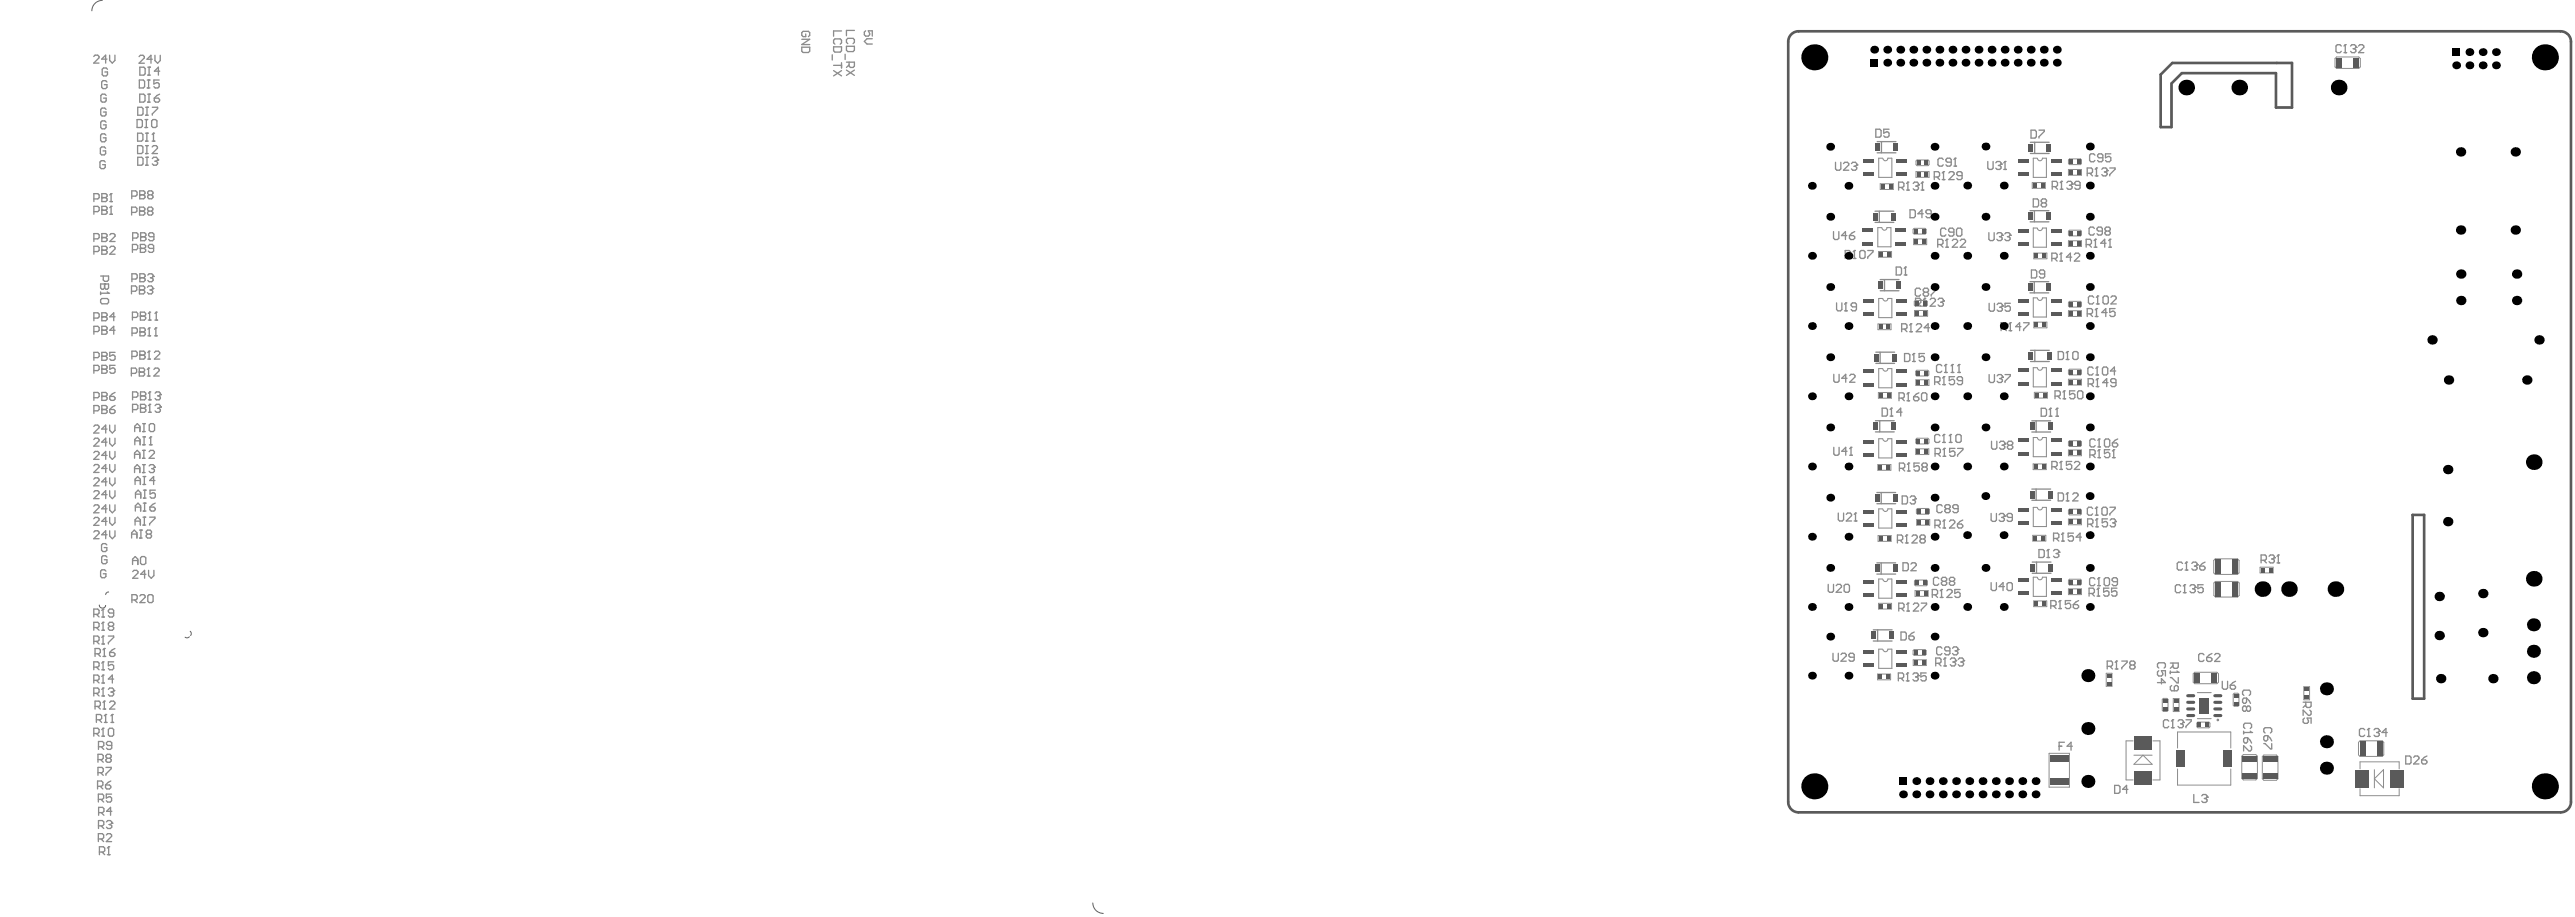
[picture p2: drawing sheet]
<svg xmlns="http://www.w3.org/2000/svg" width="1643mm" height="585mm" viewBox="0 0 1643 585" stroke-linecap="round" stroke-linejoin="round" font-family="sans-serif">
<path d="M1142 22l3-1 2-1h486a7 7 0 0 1 7 7v485a7 7 0 0 1-7 6h-486a7 7 0 0 1-6-6v-485v-2zM1378 48l8-8h76v29h-10v-22h-60l-7 6v28h-7zM1539 328h7v118h-7z" fill="none" stroke="#5a5a5a" stroke-width="1.7"/>
<path d="M65 0a7 7 0 0 0-6 7M69 378h-1l-1 1M63 386l1 1 1 1M67 386v1l-2 1M121 406l-2 1-1-1M121 403l1 1v1M697 576a7 7 0 0 0 7 7" fill="none" stroke="#5a5a5a" stroke-width=".64"/>
<g fill="none" stroke="#8c8c8c" stroke-width=".64">
<path d="M1489 37l1-1h15l1 1v6l-1 1h-15l-1-1zM1199 117h9v4h-9zM1222 109h8v4h-8zM1222 103l1-1h7l1 1v2l-1 1h-7l-1-1zM1296 116h9v4h-9zM1319 102l1-1h7l1 1v2l-1 1h-7l-1-1zM1319 108h9v4h-9zM1220 146h1h7h1v3h-1h-7h-1zM1221 152h8v4h-8zM1319 147h1h7h1v3h-1h-7h-1zM1319 154h9v3h-9zM1198 160h9v4h-9z"/>
<path d="M1297 161h9v4h-9zM1221 192h1h7v3h-7h-1zM1221 198h9v4h-9zM1319 193l1-1h7l1 1v2l-1 1h-7l-1-1zM1319 198h9v4h-9zM1198 207h8v3h-8zM1297 205h9v4h-9zM1222 237l1-1h7v1v2v1h-7l-1-1zM1319 236l1-1h7l1 1v2l-1 1h-7l-1-1zM1198 250h8v4h-8zM1222 242h8v4h-8zM1298 250h8v4h-8z"/>
<path d="M1319 242h9v4h-9zM1198 296h8v4h-8zM1222 286h8v4h-8zM1222 280h1h7v3h-7h-1zM1297 296h8v4h-8zM1319 282l1-1h7l1 1v2l-1 1h-7l-1-1zM1319 287h9v4h-9zM1222 325l1-1h7l1 1v2l-1 1h-7l-1-1zM1223 331h8v4h-8zM1319 325h1h7h1v3h-1h-7h-1zM1319 331h9v4h-9zM1198 342h8v3h-8z"/>
<path d="M1297 341h8v4h-8zM1412 357l1-1h14l1 1v8l-1 1h-14l-1-1zM1221 371l1-1h7v1v2v1h-7l-1-1zM1222 377h8v3h-8zM1319 376h9v3h-9zM1319 370l1-1h7l1 1v2l-1 1h-7l-1-1zM1412 372l1-1h14l1 1v8l-1 1h-14l-1-1zM1442 362h8v3h-8zM1198 385h9v3h-9zM1297 383h9v4h-9zM1220 415l1-1h7l1 1v2l-1 1h-7l-1-1zM1198 430h8v4h-8z"/>
<path d="M1220 421h9v4h-9zM1344 429h3v9h-3zM1399 430l1-1h14l1 1v5l-1 1h-14l-1-1zM1470 438h3v8h-3zM1379 446l1-1h2l1 1v7l-1 1h-2l-1-1zM1386 446h4v8h-4zM1425 443v-1h3v1v7h-3zM1361 473h-5v24h5M1373 473h5v24h-5M1389 477v-10h34v10M1401 461h1h7h1v3h-1h-7h-1zM1504 474l1-1h15l1 1v7l-1 1h-15l-1-1z"/>
<path d="M1307 480h13v22h-13zM1361 488l6-6 6 6zM1361 482h12M1389 491v10h34v-10M1430 482l1-1h8l1 1v14l-1 1h-8l-1-1zM1443 483l1-1h8l1 1v14l-1 1h-8l-1-1zM1505 490v-4h25v4M1515 497l5-6v12zM1515 491v12M1505 503v5h25v-5"/>
</g>
<g fill="none" stroke="#8c8c8c" stroke-width=".66">
<path d="M1201 101h-3v12h9v-12h-3M1299 101h-2v12h8v-12h-2M1200 145h-2v12h8M1204 145h2v13M1299 145h-2v13h8M1303 145h2v13M1201 190h-3v13h9v-13h-3M1299 190h-2v12h8M1303 190h2v12M1201 235h-3v12h9v-12h-3M1299 235h-2v12h8v-12h-2M1201 280h-3v12h9"/>
<path d="M1204 280h3v12M1299 279h-2v12h8v-12h-2M1201 325h-3v12h9M1204 325h3v12M1299 324h-2v12h8M1303 324h2v12M1201 369h-3v13h9v-13h-3M1299 368h-2v12h8v-12h-2M1201 414h-3v12h9M1204 414h3v12M1402 458h8M1402 442h8"/>
</g>
<g fill="none" stroke="#8c8c8c" stroke-width=".84">
<path d="M1197 90h12M1197 97h12M1200 90v7M1295 91h12M1295 98h12M1298 91v7M1196 135h12M1199 135v7M1295 134h12M1298 134v8M1196 142h12M1295 142h12"/>
<path d="M1199 178h12M1202 178v7M1295 180h12M1298 180v7M1199 185h12M1295 187h12M1197 225h12M1197 232h12M1199 225v7M1295 223h12M1295 231h12M1298 223v8"/>
<path d="M1196 268h12M1196 275h12M1199 268v7M1296 268h12M1296 276h12M1299 268v8M1197 314h12M1200 314v7M1296 312h12M1296 319h12M1299 312v7M1197 321h12"/>
<path d="M1197 359h12M1200 359v7M1296 359h12M1299 359v7M1197 366h12M1296 366h12M60 392h2l1-1v-2h-1h-2v5M62 392l1 2M65 394h2M66 389v5M84 383h3l1-1v-2l-1-1h-3v5M86 383l2 1"/>
<path d="M89 380l1-1h2l1 1v1l-4 3h4M94 380l1-1h2l1 1v4h-1h-2h-1zM1195 402h12M1195 409h12M1198 402v7"/>
</g>
<circle cx="66" cy="389" r=".4" fill="#8c8c8c"/>
<path d="M66 389h-1M66 397v5M72 391h-2l-1-1 1-1h2v4v1h-2l-1-1M60 400h2l1-1v-1l-1-1h-2v5M62 400l1 2M65 402h2" fill="none" stroke="#8c8c8c" stroke-width=".84"/>
<circle cx="66" cy="397" r=".4" fill="#8c8c8c"/>
<path d="M66 397l-1 1M70 399h-1l1-2h2v1v1M70 399l-1 1 1 2h2v-1v-2M70 399h2M60 409h2l1-1v-1l-1-1h-2v5M62 409l1 2M65 411h2M66 406v5" fill="none" stroke="#8c8c8c" stroke-width=".84"/>
<circle cx="66" cy="406" r=".4" fill="#8c8c8c"/>
<path d="M61 417h2l1-1v-2h-1h-2v5M62 417l2 2M66 419h1M66 406l-1 1M67 414v5M69 406h3v1l-3 3v1" fill="none" stroke="#8c8c8c" stroke-width=".84"/>
<circle cx="67" cy="414" r=".4" fill="#8c8c8c"/>
<path d="M67 414h-1M70 416h2l1 2-1 1h-1l-1-1zM73 414l-3 2M60 426h2l1-1v-2l-1-1h-2v5M62 426l1 1M65 427h2M66 422v5" fill="none" stroke="#8c8c8c" stroke-width=".84"/>
<circle cx="66" cy="422" r=".4" fill="#8c8c8c"/>
<path d="M60 434h2l1-1v-2h-1h-2v5M62 434l1 2M65 436h2M66 422l-1 1M66 431v5M72 422h-3v3l2-1 1 1v1v1h-2l-1-1" fill="none" stroke="#8c8c8c" stroke-width=".84"/>
<circle cx="66" cy="431" r=".4" fill="#8c8c8c"/>
<path d="M66 431h-1M66 439v5M72 433h-3l3-2v5M60 442h2l1-1v-1l-1-1h-2v5M62 442l1 2M65 444h2" fill="none" stroke="#8c8c8c" stroke-width=".84"/>
<circle cx="66" cy="439" r=".4" fill="#8c8c8c"/>
<path d="M66 439l-1 1M69 440l1-1h2v2" fill="none" stroke="#8c8c8c" stroke-width=".84"/>
<circle cx="72" cy="441" r=".4" fill="#8c8c8c"/>
<path d="M61 451h2l1-1v-2l-1-1h-2v5M62 451l2 1M66 452h1M67 447v5M71 441h1M72 441v1v2h-2l-1-1M72 441h.1" fill="none" stroke="#8c8c8c" stroke-width=".84"/>
<circle cx="67" cy="447" r=".4" fill="#8c8c8c"/>
<path d="M61 459h3l1-1v-1l-1-1h-3v5M63 459l2 2M67 447l-1 1M67 456v5M70 448l1-1h1l1 1v1l-3 3h3M67 461h1" fill="none" stroke="#8c8c8c" stroke-width=".84"/>
<circle cx="67" cy="456" r=".4" fill="#8c8c8c"/>
<path d="M67 456v1M72 456v5M71 461h1" fill="none" stroke="#8c8c8c" stroke-width=".84"/>
<circle cx="72" cy="456" r=".4" fill="#8c8c8c"/>
<path d="M72 456l-1 1M60 468h2l1-1v-2h-1h-2v5M62 468l1 2M65 470h2M66 465v5" fill="none" stroke="#8c8c8c" stroke-width=".84"/>
<circle cx="66" cy="465" r=".4" fill="#8c8c8c"/>
<g fill="none" stroke="#8c8c8c" stroke-width=".84">
<path d="M63 476h2l1-1v-1l-1-1h-2v5M65 476l1 2M66 465h-1M69 465h1h2v4v1h-2l-1-1zM71 475h-2h-1l1-2h1l1 1v3l-1 1h-1l-1-1M62 485h3l1-1v-2l-1-1h-3v5M62 493h3l1-1v-2l-1-1h-3v6M64 485l2 1M64 493l2 2M68 489h3v1l-3 4v1M68 484v-1v-2h2l1 1-1 2M68 484v1v1h2l1-1-1-1"/>
<path d="M68 484h2M71 498l-4 3M62 502h3l1-1v-2l-1-1h-3v5M63 510h2l1-1v-2h-1h-2v5M63 518h2l1-1v-1l-1-1h-2v5M64 502l2 1M64 510l2 2M65 518l1 2M67 501h3l1 1-1 1h-2l-1-1zM71 507h-3v2l2-1 1 1v2l-1 1h-1l-1-1M71 517h-3l3-2v5M63 527h2l1-1v-2l-1-1h-2v5"/>
<path d="M65 527l1 1M68 524l1-1h1l1 2"/>
</g>
<circle cx="71" cy="525" r=".4" fill="#8c8c8c"/>
<path d="M63 535h2l1-1v-1l-1-1h-2v5M64 535l2 2M68 533l1-1h1l1 1-3 4h3M70 526h.1M70 526l1 1-1 1h-1h-1M71 525l-1 1M63 543h3h1v-2l-1-1h-3v5M65 543l2 2M68 545h2M69 540v5" fill="none" stroke="#8c8c8c" stroke-width=".84"/>
<circle cx="69" cy="540" r=".4" fill="#8c8c8c"/>
<g fill="none" stroke="#8c8c8c" stroke-width=".84">
<path d="M60 272l1-1h1l1 1v1l-3 3h3M68 274h-3l2-3v5M70 271v4l2 1 1-1v-4M70 280v3l2 2 1-2v-3M60 280h1h1h1v1l-3 4h3M60 289l1-1h1l1 1v1l-3 3h3M60 297l1-1h1l1 1v1l-3 3h3M68 282h-3l2-2v5M68 290h-3l2-2v5M68 299h-3l2-3v5M70 288v3l2 2 1-2v-3M70 296v4l2 1 1-1v-4"/>
<path d="M86 299h3M91 296h2M92 296v5M95 297l1-1h2v2M60 306l1-1h1l1 1-3 4h3M60 314l1-1h1l1 1v1l-3 3h3M68 307h-3l2-2v5M68 316h-3l2-3v5M70 305v3l2 2 1-2v-3M70 313v3l2 2 1-2v-3M86 301v-3l2-2 1 2v3M86 309v-3l2-2 2 2v3"/>
<path d="M86 306h4M86 318v-4l2-1 2 1v4M86 315h4M91 301h2M91 304h2M91 309h2M91 313h2M91 318h2M92 304v5M92 313v5M99 306h-4l3-2v5M99 313h-3v2l2-1 1 1v2l-1 1h-1l-1-1"/>
<path d="M60 323l1-1h1l1 1v1l-3 3h3M60 331l1-1h1l1 1v1l-3 3h3M60 339h1h1h1v1l-3 4h3M68 325h-3l2-3v5M68 333h-3l2-3v5M70 322v3l2 2 1-2v-3M70 330v3l2 2 1-2v-3M70 339v3l2 2 1-2v-3M86 335v-3l2-2 2 2v3M86 332h4M86 326v-3l2-2 2 2v3M86 323h4"/>
<path d="M89 338h2M90 338v5M91 335h2M91 330h2M91 321h2M91 326h2M92 330v5M92 321v5M95 330h4v1l-4 3v1M96 323h2l1 2-1 1h-2v-1zM99 321l-3 2M68 348l-1-1h-1l-1 1v3l1 1h1l1-1v-2h-2"/>
<path d="M68 355h-1h-1h-1v4l1 1h1l1-1v-2h-1M68 341h-3l2-2v5M84 343v-3l2-2 1 2v3M84 341h3M85 358h3M89 343h2M90 356v-1h2l1 1v3l-1 1h-2v-1zM94 341l-1-1 1-2h2l1 1-1 2M94 341h2M94 341l-1 1 1 1h2l1-1-1-1M68 364l-1-1h-2l-1 1v4l1 1h2l1-1v-2h-2M85 360v-3l1-2 2 2v3"/>
<path d="M85 365v-1h2l1 1-3 4h3M93 366h-3l2-2v5M95 364v3l1 2 2-2v-3M69 540l-1 1"/>
</g>
<circle cx="98" cy="298" r=".4" fill="#8c8c8c"/>
<g fill="none" stroke="#8c8c8c" stroke-width=".84">
<path d="M91 279h2M92 279v5M96 279v5M86 292v-3l2-2 1 2v3M86 290h3M86 284v-4l2-1 1 1v4M86 281h3M91 287h2M91 292h2M91 284h2M92 287v5M95 288l1-1h2v1v1l-3 3h3"/>
<path d="M95 284h2M97 299h1M98 299v1v1h-2h-1M98 298v1"/>
</g>
<circle cx="96" cy="279" r=".4" fill="#8c8c8c"/>
<path d="M84 135h2h1v-2l-1-1h-2v5M89 132v5h3v-1v-1h-3M86 275v-3l2-2 1 2v3M86 273h3M91 270h2M91 275h2M92 270v5M95 271l1-1h2l1 1v3l-1 1h-2l-1-1zM96 279l-1 1" fill="none" stroke="#8c8c8c" stroke-width=".84"/>
<circle cx="89" cy="135" r=".4" fill="#8c8c8c"/>
<path d="M84 125h3v-1v-1v-1h-3v5M89 132h3v1v2h-3M89 122v5h3v-1v-2h-3M95 135h2M95 135l-1-1 1-2h2v1v2M95 135h-1l1 2h2v-1v-1" fill="none" stroke="#8c8c8c" stroke-width=".84"/>
<circle cx="89" cy="124" r=".4" fill="#8c8c8c"/>
<path d="M89 122h3v1v1h-3M95 124h2M95 124l-1-1 1-1h2l1 1-1 1M95 124l-1 1 1 2h2l1-1-1-2M84 159h3l1-1v-1l-1-1h-3v5M90 156v5h2l1-1-1-2h-2" fill="none" stroke="#8c8c8c" stroke-width=".84"/>
<circle cx="90" cy="158" r=".4" fill="#8c8c8c"/>
<path d="M85 152h2l1-1v-2l-1-1h-2v6M90 156h2l1 1-1 1h-2M90 148v6h2l1-1-1-2h-2M98 158h-3v-2h2l1 1v3l-1 1h-2v-1" fill="none" stroke="#8c8c8c" stroke-width=".84"/>
<circle cx="90" cy="151" r=".4" fill="#8c8c8c"/>
<path d="M90 148h2l1 1-1 2h-2M98 151h-2l-1-1 1-2h1l1 1v4l-1 1h-1l-1-1M64 176h5v3h-1h-1h-1v-3M67 181v3l-2 1-1-1v-3h5" fill="none" stroke="#8c8c8c" stroke-width=".84"/>
<circle cx="67" cy="181" r=".4" fill="#8c8c8c"/>
<path d="M64 186v2M64 187h5M67 181v3l1 1 1-1v-3" fill="none" stroke="#8c8c8c" stroke-width=".84"/>
<circle cx="69" cy="187" r=".4" fill="#8c8c8c"/>
<path d="M64 191l1-1h3l1 1v2l-1 1h-3l-1-1zM68 186l1 1M60 212h2l1-1v-2l-1-1h-2v5M65 208v5h2l1-1-1-1h-2" fill="none" stroke="#8c8c8c" stroke-width=".84"/>
<circle cx="65" cy="211" r=".4" fill="#8c8c8c"/>
<path d="M65 200v5h2l1-1-1-2h-2M60 203h2l1-1v-2h-1h-2v5M65 208h2l1 1-1 2h-2M73 211h-3l3-3v5" fill="none" stroke="#8c8c8c" stroke-width=".84"/>
<circle cx="65" cy="202" r=".4" fill="#8c8c8c"/>
<path d="M65 200h2h1l-1 2h-2M73 202h-3l3-2v5M84 213h3l1-1v-2l-1-1h-3v5M89 209v5h3l1-1-1-1h-3" fill="none" stroke="#8c8c8c" stroke-width=".84"/>
<circle cx="89" cy="212" r=".4" fill="#8c8c8c"/>
<path d="M89 209h3l1 1-1 2h-3M94 214h2M95 209v5" fill="none" stroke="#8c8c8c" stroke-width=".84"/>
<circle cx="95" cy="209" r=".4" fill="#8c8c8c"/>
<path d="M95 209l-1 1M99 214h1M99 209v5" fill="none" stroke="#8c8c8c" stroke-width=".84"/>
<circle cx="99" cy="209" r=".4" fill="#8c8c8c"/>
<path d="M90 199v5h2l1-1-1-1h-2M84 202h3h1v-2l-1-1h-3v5M99 209v1" fill="none" stroke="#8c8c8c" stroke-width=".84"/>
<circle cx="90" cy="202" r=".4" fill="#8c8c8c"/>
<path d="M90 199h2l1 1-1 2h-2M95 199v5M95 204h1" fill="none" stroke="#8c8c8c" stroke-width=".84"/>
<circle cx="95" cy="199" r=".4" fill="#8c8c8c"/>
<path d="M95 199v1M100 199v5M99 204h2" fill="none" stroke="#8c8c8c" stroke-width=".84"/>
<circle cx="100" cy="199" r=".4" fill="#8c8c8c"/>
<path d="M100 199l-1 1M60 236h2h1v-2l-1-1h-2v5M65 233v5h2l1-1-1-1h-2" fill="none" stroke="#8c8c8c" stroke-width=".84"/>
<circle cx="65" cy="236" r=".4" fill="#8c8c8c"/>
<path d="M60 228h2l1-1v-1l-1-1h-2v5M65 233h2l1 1-1 2h-2M65 225v5h2l1-1-1-2h-2M73 233h-3v3l2-1 1 1v1v1h-2l-1-1" fill="none" stroke="#8c8c8c" stroke-width=".84"/>
<circle cx="65" cy="227" r=".4" fill="#8c8c8c"/>
<path d="M65 225h2l1 1-1 1h-2M73 225h-3v2l2-1 1 1v2v1h-2l-1-1M84 227h3h1v-2l-1-1h-3v5M89 224v5h3l1-1-1-1h-3" fill="none" stroke="#8c8c8c" stroke-width=".84"/>
<circle cx="89" cy="227" r=".4" fill="#8c8c8c"/>
<path d="M89 224h3l1 1-1 2h-3M94 229h2M95 224v5" fill="none" stroke="#8c8c8c" stroke-width=".84"/>
<circle cx="95" cy="224" r=".4" fill="#8c8c8c"/>
<path d="M84 238h2l1-1v-1l-1-1h-2v5M89 235v5h2l1-1-1-2h-2M95 224l-1 1M98 225l1-1h2l1 1v1l-4 3h4" fill="none" stroke="#8c8c8c" stroke-width=".84"/>
<circle cx="89" cy="237" r=".4" fill="#8c8c8c"/>
<path d="M89 235h2l1 1-1 1h-2M94 240h2M95 235v5" fill="none" stroke="#8c8c8c" stroke-width=".84"/>
<circle cx="95" cy="235" r=".4" fill="#8c8c8c"/>
<path d="M95 235l-1 1M98 236l1-1h2l1 1-4 4h4M85 253h2h1v-2l-1-1h-2v5M90 250v5h2l1-1-1-1h-2" fill="none" stroke="#8c8c8c" stroke-width=".84"/>
<circle cx="90" cy="253" r=".4" fill="#8c8c8c"/>
<path d="M90 250h2l1 1-1 2h-2M95 255h1M96 250v5" fill="none" stroke="#8c8c8c" stroke-width=".84"/>
<circle cx="96" cy="250" r=".4" fill="#8c8c8c"/>
<path d="M96 250l-1 1M99 251l1-1h1l1 2" fill="none" stroke="#8c8c8c" stroke-width=".84"/>
<circle cx="102" cy="252" r=".4" fill="#8c8c8c"/>
<path d="M90 258v5h2l1-1-1-2h-2M101 253h.1M101 253h1l-1 2h-1l-1-1M102 252l-1 1M85 261h2l1-1v-1l-1-1h-2v5" fill="none" stroke="#8c8c8c" stroke-width=".84"/>
<circle cx="90" cy="260" r=".4" fill="#8c8c8c"/>
<path d="M90 258h2l1 1-1 1h-2M96 258v5M95 263h1" fill="none" stroke="#8c8c8c" stroke-width=".84"/>
<circle cx="96" cy="258" r=".4" fill="#8c8c8c"/>
<path d="M96 258l-1 1M99 259l1-1h1l1 2" fill="none" stroke="#8c8c8c" stroke-width=".84"/>
<circle cx="102" cy="260" r=".4" fill="#8c8c8c"/>
<path d="M60 254h2l1-1v-2l-1-1h-2v5M65 250v5h2h1l-1-2h-2M102 260h-1M101 260h.1M101 260l1 1-1 2h-1l-1-1" fill="none" stroke="#8c8c8c" stroke-width=".84"/>
<circle cx="65" cy="253" r=".4" fill="#8c8c8c"/>
<path d="M65 250h2l1 1-1 2h-2M65 259v5h2l1-1-1-2h-2M70 253h3v2h-2h-1zM73 250l-3 3M60 262h2l1-1v-1l-1-1h-2v5" fill="none" stroke="#8c8c8c" stroke-width=".84"/>
<circle cx="65" cy="261" r=".4" fill="#8c8c8c"/>
<path d="M84 186h2l1-1v-2l-1-1h-2v5M89 182v5h2h1l-1-2h-2M65 259h2l1 1-1 1h-2M73 259l-3 2M70 261h3v2v1h-2l-1-1z" fill="none" stroke="#8c8c8c" stroke-width=".84"/>
<circle cx="89" cy="185" r=".4" fill="#8c8c8c"/>
<path d="M89 182h2l1 1-1 2h-2M94 183l1-1h2v2" fill="none" stroke="#8c8c8c" stroke-width=".84"/>
<circle cx="97" cy="184" r=".4" fill="#8c8c8c"/>
<path d="M84 178h3l1-1v-2h-1h-3v5M89 175v5h3l1-1-1-2h-3M96 185h1M97 185v1v1h-2h-1M97 184v1" fill="none" stroke="#8c8c8c" stroke-width=".84"/>
<circle cx="89" cy="177" r=".4" fill="#8c8c8c"/>
<path d="M89 175h3h1l-1 2h-3M94 175h1h2l1 1" fill="none" stroke="#8c8c8c" stroke-width=".84"/>
<circle cx="98" cy="176" r=".4" fill="#8c8c8c"/>
<path d="M65 157v5h2l1-1-1-1h-2M60 160h2h1v-2l-1-1h-2v5M96 177h1M97 177l1 1-1 2h-2l-1-1M98 176l-1 1" fill="none" stroke="#8c8c8c" stroke-width=".84"/>
<circle cx="65" cy="160" r=".4" fill="#8c8c8c"/>
<path d="M60 152h2h1v-2l-1-1h-2v5M65 157h2l1 1-1 2h-2M65 149v5h2l1-1-1-1h-2M70 158l1-1h2v1v1l-3 3h3" fill="none" stroke="#8c8c8c" stroke-width=".84"/>
<circle cx="65" cy="152" r=".4" fill="#8c8c8c"/>
<path d="M60 135h2l1-1v-2h-1h-2v5M65 132v5h2l1-1-1-2h-2M65 149h2l1 1-1 2h-2M70 150l1-1h2v1v1l-3 3h3" fill="none" stroke="#8c8c8c" stroke-width=".84"/>
<circle cx="65" cy="134" r=".4" fill="#8c8c8c"/>
<path d="M65 132h2h1l-1 2h-2M70 137h2M71 132v5" fill="none" stroke="#8c8c8c" stroke-width=".84"/>
<circle cx="71" cy="132" r=".4" fill="#8c8c8c"/>
<path d="M60 127h2l1-1v-2h-1h-2v5M65 124v5h2l1-1-1-2h-2M71 132h-1" fill="none" stroke="#8c8c8c" stroke-width=".84"/>
<circle cx="65" cy="126" r=".4" fill="#8c8c8c"/>
<path d="M65 124h2h1l-1 2h-2M70 129h2M71 124v5" fill="none" stroke="#8c8c8c" stroke-width=".84"/>
<circle cx="71" cy="124" r=".4" fill="#8c8c8c"/>
<g fill="none" stroke="#8c8c8c" stroke-width=".84">
<path d="M89 51h2l1 1v3l-1 1h-2zM89 43h3l1 1v3l-1 1h-3zM94 56h2M94 51h2M94 48h2M94 43h2M95 51v5M95 43v5M102 51h-4v3l2-1 2 1v1l-1 1h-2l-1-1M102 45h-4l3-2v5M88 68h2l1 1v4h-1h-2zM89 60h3v1v3v1h-3z"/>
<path d="M93 73h2M93 68h2M94 68v5M94 65h2M94 60h2M95 60v5M97 68h4v1l-4 4M98 63h3l1 1-1 1h-2l-1-1zM102 60l-4 3M88 100h2l1 1v4h-1h-2zM93 105h2M93 100h2"/>
<path d="M94 100v5M97 101l1-1h2l1 2M71 124h-1"/>
</g>
<circle cx="101" cy="102" r=".4" fill="#8c8c8c"/>
<g fill="none" stroke="#8c8c8c" stroke-width=".84">
<path d="M88 85h2l1 1v3l-1 1h-2zM88 93h2l1 1v3l-1 1h-2zM93 98h2M93 93h2M93 90h2M93 85h2M94 85v5M94 93v5M97 94l1-1h2v1v1l-3 3h3M97 90h2M98 85v5M99 103h1"/>
<path d="M100 103l1 1-1 1h-2h-1M101 102l-1 1"/>
</g>
<circle cx="98" cy="85" r=".4" fill="#8c8c8c"/>
<g fill="none" stroke="#8c8c8c" stroke-width=".84">
<path d="M537 20h-5v3M545 19h-5v4M552 20l-1 1v1l1 1h2l1-1-1-2h2v3M60 36l1-1h1l1 1v1l-3 3h3M68 38h-3l2-3v5M70 35v4l2 1 1-1v-4M89 36l1-1h1l1 1v1l-3 3h3M97 38h-3l2-3v5M99 35v4l2 1 1-1v-4M511 30h6v3h-1h-4h-1zM511 25h6l-6 3h6M514 22v1h-2h-1v-2l1-1h4l1 1v2h-1"/>
<path d="M531 35v3M532 30h5v2l-1 1h-3l-1-1zM533 28l-1-1v-1l1-1h3l1 1v1l-1 1M537 40v3M539 35v3M540 40h5v2l-1 1h-2v-1v-2M540 30h5v2l-1 1h-3l-1-1zM541 28l-1-1v-2l1-1h3l1 1v2l-1 1M556 25h-3l-2 1 2 2h3M68 52l-1-1h-1l-1 1v4l1 1h1l1-1v-2h-1M69 44l-1-1h-2l-1 1v4h1h2h1v-2h-2M532 42h5"/>
<path d="M532 45l5 3M537 45l-5 3M540 45l5 3M542 41l-2 2M545 45l-5 3M68 70l-1-1h-2l-1 1v3l1 1h2l1-1v-2h-2M68 78l-1-1h-2l-1 1v3l1 1h2l1-1v-1h-2M68 61l-1-1h-2l-1 1v3l1 1h2l1-1v-1h-2M87 76h3l1 1v3l-1 1h-3zM92 76h2M93 76v5M97 77l1-1h1l1 1v3l-1 1h-1l-1-1z"/>
<path d="M67 95v-1h-2l-1 1v3l1 1h2v-1v-2h-1M68 86l-1-1h-2l-1 1v4h1h2h1v-2h-2M92 81h2M98 85l-1 1M67 103h-1h-1h-1v4l1 1h1l1-1v-2h-2M1215 226h2h1v4l-1 1h-2zM1220 231h2M1221 226v5"/>
</g>
<circle cx="1221" cy="226" r=".4" fill="#8c8c8c"/>
<path d="M1221 226h-1M1228 226h-4v2l2-1 2 1v2l-1 1h-2l-1-1M1201 260h2l1 1v4h-1h-2zM1206 265h1M1206 260v5" fill="none" stroke="#8c8c8c" stroke-width=".84"/>
<circle cx="1206" cy="260" r=".4" fill="#8c8c8c"/>
<path d="M1206 260v1M1213 263h-3l2-3v5M1301 351h2h1v4l-1 1h-2zM1306 356h1M1307 351v5" fill="none" stroke="#8c8c8c" stroke-width=".84"/>
<circle cx="1307" cy="351" r=".4" fill="#8c8c8c"/>
<path d="M1307 351h-1M1310 351h1h1l1 1" fill="none" stroke="#8c8c8c" stroke-width=".84"/>
<circle cx="1313" cy="352" r=".4" fill="#8c8c8c"/>
<path d="M1313 314h2l1 1v4h-1h-2zM1318 319h2M1319 314v5M1312 353h.1M1312 353l1 1-1 2h-1l-1-1M1313 352l-1 1" fill="none" stroke="#8c8c8c" stroke-width=".84"/>
<circle cx="1319" cy="314" r=".4" fill="#8c8c8c"/>
<path d="M1302 260h3v1v4h-3zM1307 265h2M1308 260v5M1319 314l-1 1M1322 315l1-1h2l1 1v1l-4 3h4" fill="none" stroke="#8c8c8c" stroke-width=".84"/>
<circle cx="1308" cy="260" r=".4" fill="#8c8c8c"/>
<path d="M1308 260l-1 1M1311 265h2M1312 260v5" fill="none" stroke="#8c8c8c" stroke-width=".84"/>
<circle cx="1312" cy="260" r=".4" fill="#8c8c8c"/>
<path d="M1313 224h2l1 1v3l-1 1h-2zM1318 229h2M1319 224v5M1312 260l-1 1" fill="none" stroke="#8c8c8c" stroke-width=".84"/>
<circle cx="1319" cy="224" r=".4" fill="#8c8c8c"/>
<g fill="none" stroke="#8c8c8c" stroke-width=".84">
<path d="M1197 82h2l1 1v4h-1h-2zM1205 82h-3v3l1-1 2 1v2h-1h-2M1296 83h2l1 1v3l-1 1h-2zM1301 83h3v1l-3 3v1M1297 127h3v1v3v1h-3zM1303 129l-1 1 1 2h2v-1v-2M1303 129h-1l1-2h2v1v1M1303 129h2M1296 172h2l1 1v3l-1 1h-2zM1304 175h-2l-1-1 1-2h1l1 1v3l-1 1h-1l-1-1M1319 224l-1 1M1322 225l1-1h2l1 1v3l-1 1h-2l-1-1z"/>
<path d="M1213 316h3l1 1v4h-1h-3zM1218 317l1-1h2l1 2M1213 403h2l1 1v3l-1 1h-2zM1218 406h2l1 1-1 1h-1l-1-1zM1221 403l-3 3"/>
</g>
<circle cx="1222" cy="318" r=".4" fill="#8c8c8c"/>
<path d="M1210 170h2l1 1v4h-1h-2zM1215 175h1M1215 170v5M1220 319h1M1221 319l1 1-1 1h-2h-1M1222 318l-1 1M1214 359h2l1 1v3l-1 1h-2zM1219 360l1-1h1l1 1v1l-3 3h3" fill="none" stroke="#8c8c8c" stroke-width=".84"/>
<circle cx="1215" cy="170" r=".4" fill="#8c8c8c"/>
<g fill="none" stroke="#8c8c8c" stroke-width=".84">
<path d="M1240 102l-1-1h-2l-1 1v3l1 1h2l1-1M1245 103h-3h-1l1-2h2l1 1v3l-1 1h-2l-1-1M1246 106h2M1247 101v5M1241 146h-1h-1h-1v4l1 1h1l1-1M1246 148h-2l-1-1 1-1h1h1v4l-1 1h-1l-1-1M1248 146h1h2v4v1h-2l-1-1zM1215 170v1M1225 185l-1-1h-1l-1 1v3l1 1h1l1-1M1228 186h-1l1-2h1l1 1-1 1M1228 186l-1 1 1 2h1l1-1-1-2M1228 186h1"/>
<path d="M1232 184h3v1l-3 3v1M1239 323l-1-1h-2v1v3v1h2l1-1M1241 324v-2h2l1 1-1 1M1241 324v1v2h2l1-1-1-2M1241 324h2M1249 324h-2h-1l1-2h1l1 1v3l-1 1h-1l-1-1M1237 369l-1-1h-2l-1 1v3l1 1h2l1-1M1239 371l-1-1 1-2h2l1 1-1 2M1239 371l-1 1 1 1h2l1-1-1-1M1239 371h2M1244 371l-1-1 1-2h2l1 1-1 2M1244 371l-1 1 1 1h2l1-1-1-1"/>
<path d="M1244 371h2M1406 418l-1-1h-2l-1 1v3l1 1h2l1-1M1408 419h2l1 2-1 1h-2v-1zM1411 417l-3 2M1413 418v-1h2l1 1v1l-3 3h3M1376 435h5l-2-2v3M1377 426l-1-1v-1l1-1h3l1 1v1l-1 1M1377 428l-1 1v1l1 1h2l1-1-1-2h2v3M1430 446l1-1h2v3l-2 1-1-1zM1431 444l-1-1v-2l1-1h4l1 1v2l-1 1M1433 451l1-1 2 1v2l-1 1-2-1M1433 451l-1-1-2 1v2l1 1 2-1"/>
<path d="M1433 445l3 4M1433 451v2M1444 474h1l3 4h1v-4M1444 470l1-1h2v3l-2 1-1-1zM1445 468l-1-1v-2l1-1h3l1 1v2l-1 1M1447 469l2 4"/>
</g>
<circle cx="1247" cy="101" r=".4" fill="#8c8c8c"/>
<path d="M1247 101l-1 1M1239 413h-1h-2h-1v4l1 1h2l1-1M1244 415h-3l-1-1 1-1h2h1v4l-1 1h-2l-1-1M1245 413h1h2l1 1" fill="none" stroke="#8c8c8c" stroke-width=".84"/>
<circle cx="1249" cy="414" r=".4" fill="#8c8c8c"/>
<g fill="none" stroke="#8c8c8c" stroke-width=".84">
<path d="M1336 99l-1-1h-1l-1 1v3l1 1h1l1-1M1346 98h-3v3l3-1v1v1v1h-2l-1-1M1341 101h-2l-1-1 1-2h2v1v3v1h-2l-1-1M1336 146l-1-1h-2v1v3v1h2l1-1M1341 147h-3v-2h2l1 1v3l-1 1h-2v-1M1344 147h-1l1-2h1l1 1-1 1M1344 147l-1 1 1 2h1l1-1-1-2M1344 147h1M1336 190l-1-1h-2l-1 1v3l1 1h2l1-1M1337 194h2M1338 189v5M1247 415h1"/>
<path d="M1248 415l1 1-1 2h-2l-1-1M1249 414l-1 1"/>
</g>
<circle cx="1338" cy="189" r=".4" fill="#8c8c8c"/>
<path d="M1338 189l-1 1M1341 190l1-1h2l1 1v3l-1 1h-2l-1-1zM1347 190v-1h2l1 1-3 4h3M1335 235l-1-1h-1l-1 1v3l1 1h1l1-1M1337 239h2M1338 234v5" fill="none" stroke="#8c8c8c" stroke-width=".84"/>
<circle cx="1338" cy="234" r=".4" fill="#8c8c8c"/>
<path d="M1338 234l-1 1M1341 235l1-1h2v1v3v1h-2l-1-1zM1350 237h-4l3-3v5M1336 281v-1h-2l-1 1v3l1 1h2v-1M1338 285h2M1339 280v5" fill="none" stroke="#8c8c8c" stroke-width=".84"/>
<circle cx="1339" cy="280" r=".4" fill="#8c8c8c"/>
<path d="M1339 280l-1 1M1342 281l1-1h2l1 1v3l-1 1h-2l-1-1zM1347 283h3l1 1-1 1h-2l-1-1zM1351 280l-4 3M1335 324h-1h-2h-1v4l1 1h2l1-1M1337 329h1M1337 324v5" fill="none" stroke="#8c8c8c" stroke-width=".84"/>
<circle cx="1337" cy="324" r=".4" fill="#8c8c8c"/>
<path d="M1337 324h.1M1341 324h1h1h1v4l-1 1h-1l-1-1zM1346 324h3l-3 4v1M1336 369h-1h-1h-1v4l1 1h1l1-1M1338 374h2M1339 369v5" fill="none" stroke="#8c8c8c" stroke-width=".84"/>
<circle cx="1339" cy="369" r=".4" fill="#8c8c8c"/>
<path d="M1237 278v-1h-2l-1 1v3l1 1h2v-1M1240 277v5M1239 282h2M1339 369h-1M1342 369h1h2h1v4l-1 1h-2l-1-1zM1351 371h-3l-1-1 1-1h2h1v4l-1 1h-2l-1-1" fill="none" stroke="#8c8c8c" stroke-width=".84"/>
<circle cx="1240" cy="277" r=".4" fill="#8c8c8c"/>
<path d="M1240 277l-1 1M1244 277v5M1243 282h2" fill="none" stroke="#8c8c8c" stroke-width=".84"/>
<circle cx="1244" cy="277" r=".4" fill="#8c8c8c"/>
<path d="M1239 233h-1h-2h-1v4l1 1h2l1-1M1240 238h2M1241 233v5M1244 277l-1 1M1248 278v-1h2l1 1v3l-1 1h-2v-1z" fill="none" stroke="#8c8c8c" stroke-width=".84"/>
<circle cx="1241" cy="233" r=".4" fill="#8c8c8c"/>
<path d="M1241 233h-1M1245 238h1M1245 233v5" fill="none" stroke="#8c8c8c" stroke-width=".84"/>
<circle cx="1245" cy="233" r=".4" fill="#8c8c8c"/>
<path d="M1245 233h.1M1249 238h1M1250 233v5" fill="none" stroke="#8c8c8c" stroke-width=".84"/>
<circle cx="1250" cy="233" r=".4" fill="#8c8c8c"/>
<path d="M1493 29h-2h-1v4l1 1h2v-1M1495 34h2M1496 29v5M1250 233h-1" fill="none" stroke="#8c8c8c" stroke-width=".84"/>
<circle cx="1496" cy="29" r=".4" fill="#8c8c8c"/>
<path d="M1496 29h-1M1499 29h1h2l1 1" fill="none" stroke="#8c8c8c" stroke-width=".84"/>
<circle cx="1503" cy="30" r=".4" fill="#8c8c8c"/>
<path d="M1501 31h1M1502 31l1 1-1 2h-2l-1-1M1503 30l-1 1M1504 29h1h2h1v1l-4 4h4M1508 466v-1h-2l-1 1v3l1 1h2v-1M1510 470h2M1511 465v5" fill="none" stroke="#8c8c8c" stroke-width=".84"/>
<circle cx="1511" cy="465" r=".4" fill="#8c8c8c"/>
<path d="M1511 465l-1 1M1514 466l1-1h2l1 1" fill="none" stroke="#8c8c8c" stroke-width=".84"/>
<circle cx="1518" cy="466" r=".4" fill="#8c8c8c"/>
<path d="M1391 374l-1-1h-2v1v3v1h2l1-1M1393 378h1M1394 373v5M1516 467h1M1517 467l1 1-1 2h-2l-1-1M1518 466l-1 1M1523 467h-4l3-2v5" fill="none" stroke="#8c8c8c" stroke-width=".84"/>
<circle cx="1394" cy="373" r=".4" fill="#8c8c8c"/>
<path d="M1394 373l-1 1M1397 374l1-1h1l1 2" fill="none" stroke="#8c8c8c" stroke-width=".84"/>
<circle cx="1400" cy="375" r=".4" fill="#8c8c8c"/>
<path d="M1392 359h-1h-1h-1v4l1 1h1l1-1M1395 359v5M1394 364h2M1399 376h.1M1399 376h1l-1 2h-1l-1-1M1400 375l-1 1M1405 373h-3v3l3-1v1v1v1h-2l-1-1" fill="none" stroke="#8c8c8c" stroke-width=".84"/>
<circle cx="1395" cy="359" r=".4" fill="#8c8c8c"/>
<path d="M1395 359h-1M1398 359h1h2v1" fill="none" stroke="#8c8c8c" stroke-width=".84"/>
<circle cx="1401" cy="360" r=".4" fill="#8c8c8c"/>
<path d="M1407 359l-4 2M1400 361h1M1401 361v1v2h-2l-1-1M1401 360v1M1403 361h3l1 2-1 1h-2l-1-1zM1383 460v-1h-2l-1 1v3l1 1h2v-1M1386 459v5M1385 464h2" fill="none" stroke="#8c8c8c" stroke-width=".84"/>
<circle cx="1386" cy="459" r=".4" fill="#8c8c8c"/>
<path d="M1386 459l-1 1M1389 460l1-1h2l1 2" fill="none" stroke="#8c8c8c" stroke-width=".84"/>
<circle cx="1393" cy="461" r=".4" fill="#8c8c8c"/>
<path d="M1394 459h4v1l-4 3v1M1391 462h1M1392 462h1l-1 2h-2l-1-1M1393 461l-1 1M1431 466v2M1431 467h5M1432 465l-1-1v-2l1-1h3l1 1v2l-1 1" fill="none" stroke="#8c8c8c" stroke-width=".84"/>
<circle cx="1436" cy="467" r=".4" fill="#8c8c8c"/>
<g fill="none" stroke="#8c8c8c" stroke-width=".84">
<path d="M1218 134h3l1 1v3l-1 1h-3zM1227 136h-4l3-2v5M1232 136h-3l-1-1 1-1h2l1 1v3l-1 1h-2l-1-1M1313 476h2M1317 473h-4v6M1322 476h-3l2-3v6M1431 471h1h2v2l-2 1-1-1zM1434 471l2 3M1435 466l1 1M1435 476h1v2l-1 1-4-3v3M1535 482h2l1 1v3l-1 1h-2zM1540 483v-1h2l1 1v1l-3 3h3"/>
<path d="M1545 485h2l1 1-1 1h-1l-1-1zM1548 482l-3 3M1349 501h2l1 1v3l-1 1h-2zM1357 503h-3l2-2v5M1399 507v5h4M1404 508l1-1h2l1 1"/>
</g>
<circle cx="1408" cy="508" r=".4" fill="#8c8c8c"/>
<path d="M1442 357h3h1v-2l-1-1h-3v5M1444 357l2 2M1447 355l1-1h2l1 2M1469 448h5v2l-1 1h-1l-1-1v-2M1470 458l-1 1v2h1h2v-3h2v3M1471 450l-2 1M1473 453l1 1v1l-1 1h-1l-3-3v3M1406 509h1M1407 509l1 1-1 2h-2l-1-1M1408 508l-1 1" fill="none" stroke="#8c8c8c" stroke-width=".84"/>
<circle cx="1451" cy="356" r=".4" fill="#8c8c8c"/>
<path d="M1449 357h1M1450 357h1l-1 2h-2l-1-1M1451 356l-1 1M1452 359h2M1453 354v5" fill="none" stroke="#8c8c8c" stroke-width=".84"/>
<circle cx="1453" cy="354" r=".4" fill="#8c8c8c"/>
<path d="M1183 160v5M1177 163h3v-1v-1v-1h-3v5M1179 163l1 2M1182 165h2M1453 354l-1 1" fill="none" stroke="#8c8c8c" stroke-width=".84"/>
<circle cx="1183" cy="160" r=".4" fill="#8c8c8c"/>
<path d="M1183 160l-1 1M1191 160h4v1l-4 3v1M1236 156h3v-1v-2h-3v5M1238 156l1 2M1241 158h2M1242 153v5M1186 161l1-1h2l1 1v3l-1 1h-2l-1-1z" fill="none" stroke="#8c8c8c" stroke-width=".84"/>
<circle cx="1242" cy="153" r=".4" fill="#8c8c8c"/>
<path d="M1242 153h-1M1245 153h1h2h1v1l-4 4h4M1250 153h1h2h1v1l-4 4h4M1222 194h2l1-1v-2l-1-1h-2v5M1224 194l1 1M1227 195h2M1228 190v5" fill="none" stroke="#8c8c8c" stroke-width=".84"/>
<circle cx="1228" cy="190" r=".4" fill="#8c8c8c"/>
<path d="M1228 190l-1 1M1231 191l1-1h2l1 1v1l-4 3h4M1236 191l1-1h2l1 2" fill="none" stroke="#8c8c8c" stroke-width=".84"/>
<circle cx="1240" cy="192" r=".4" fill="#8c8c8c"/>
<path d="M1238 193h1M1239 193l1 1-1 1h-2l-1-1M1240 192l-1 1M1213 210h3v-1v-2h-3v5M1215 210l1 2M1218 212h2M1219 207v5" fill="none" stroke="#8c8c8c" stroke-width=".84"/>
<circle cx="1219" cy="207" r=".4" fill="#8c8c8c"/>
<path d="M1219 207h-1M1222 207h1h2h1v1l-4 4h4M1231 209h-4l3-2v5M1233 379h2h1v-2l-1-1h-2v5M1234 379l2 2M1238 376v5M1238 381h1" fill="none" stroke="#8c8c8c" stroke-width=".84"/>
<circle cx="1238" cy="376" r=".4" fill="#8c8c8c"/>
<path d="M1234 335h3l1-1v-1l-1-1h-3v5M1236 335l2 2M1239 337h2M1240 332v5M1238 376v1M1242 377l1-1h1l1 1v1l-3 3h3M1250 376h-3v3l2-1 1 1v1l-1 1h-1l-1-1" fill="none" stroke="#8c8c8c" stroke-width=".84"/>
<circle cx="1240" cy="332" r=".4" fill="#8c8c8c"/>
<path d="M1240 332l-1 1M1244 333v-1h2l1 1-3 4h3M1249 334h2l1 2-1 1h-2v-1zM1252 332l-3 2M1211 388h3l1-1v-1l-1-1h-3v5M1213 388l2 2M1216 390h2M1217 385v5" fill="none" stroke="#8c8c8c" stroke-width=".84"/>
<circle cx="1217" cy="385" r=".4" fill="#8c8c8c"/>
<path d="M1210 345h3l1-1v-2l-1-1h-3v5M1212 345l2 1M1215 346h2M1216 341v5M1217 385l-1 1M1220 386l1-1h2l1 1-4 4h4M1226 385h3v1l-3 3v1" fill="none" stroke="#8c8c8c" stroke-width=".84"/>
<circle cx="1216" cy="341" r=".4" fill="#8c8c8c"/>
<path d="M1234 113h2l1-1v-2h-1h-2v5M1236 113l1 2M1239 115h2M1240 110v5M1216 341l-1 1M1220 342v-1h2l1 1v1l-3 3h3M1226 344l-1 1 1 1h1l1-1-1-1M1226 344l-1-1 1-2h1l1 1-1 2M1226 344h1" fill="none" stroke="#8c8c8c" stroke-width=".84"/>
<circle cx="1240" cy="110" r=".4" fill="#8c8c8c"/>
<path d="M1211 120h3v-1v-2v-1h-3v5M1213 120l1 1M1217 116v5M1240 110h-1M1243 110h1h2h1v1l-4 4h4M1252 112h-3l-1-1 1-1h2h1v4l-1 1h-2l-1-1M1216 121h2" fill="none" stroke="#8c8c8c" stroke-width=".84"/>
<circle cx="1217" cy="116" r=".4" fill="#8c8c8c"/>
<path d="M1217 116l-1 1M1220 117l1-1h2l1 2" fill="none" stroke="#8c8c8c" stroke-width=".84"/>
<circle cx="1224" cy="118" r=".4" fill="#8c8c8c"/>
<path d="M1222 119h1M1223 119l1 1-1 1h-2l-1-1M1224 118l-1 1M1226 116v5M1225 121h2" fill="none" stroke="#8c8c8c" stroke-width=".84"/>
<circle cx="1226" cy="116" r=".4" fill="#8c8c8c"/>
<path d="M1226 116l-1 1M1241 420v5M1235 423h2l1-1v-1l-1-1h-2v5M1236 423l2 2M1240 425h2" fill="none" stroke="#8c8c8c" stroke-width=".84"/>
<circle cx="1241" cy="420" r=".4" fill="#8c8c8c"/>
<path d="M1241 420l-1 1M1244 421l1-1h2v1" fill="none" stroke="#8c8c8c" stroke-width=".84"/>
<circle cx="1247" cy="421" r=".4" fill="#8c8c8c"/>
<path d="M1246 422h1M1247 422v1v2h-2l-1-1M1247 421v1M1249 421l1-1h2l1 1" fill="none" stroke="#8c8c8c" stroke-width=".84"/>
<circle cx="1253" cy="421" r=".4" fill="#8c8c8c"/>
<path d="M1211 433h2l1-1v-2l-1-1h-2v5M1213 433l1 1M1216 434h2M1217 429v5M1251 422h1M1252 422l1 1-1 2h-2l-1-1M1253 421l-1 1" fill="none" stroke="#8c8c8c" stroke-width=".84"/>
<circle cx="1217" cy="429" r=".4" fill="#8c8c8c"/>
<path d="M1217 429l-1 1M1220 430l1-1h2l1 2" fill="none" stroke="#8c8c8c" stroke-width=".84"/>
<circle cx="1224" cy="431" r=".4" fill="#8c8c8c"/>
<path d="M1331 111h3l1-1v-2l-1-1h-3v5M1333 111l2 1M1336 112h2M1337 107v5M1222 432h1M1223 432l1 1-1 1h-2l-1-1M1224 431l-1 1M1229 429h-4v3l3-1 1 1v1l-1 1h-2l-1-1" fill="none" stroke="#8c8c8c" stroke-width=".84"/>
<circle cx="1337" cy="107" r=".4" fill="#8c8c8c"/>
<path d="M1337 107l-1 1M1341 108l1-1h1l1 2" fill="none" stroke="#8c8c8c" stroke-width=".84"/>
<circle cx="1344" cy="109" r=".4" fill="#8c8c8c"/>
<path d="M1309 119h3v-1v-1v-1h-3v5M1311 119l1 2M1315 116v5M1342 110h1M1343 110l1 1-1 1h-1l-1-1M1344 109l-1 1M1346 107h3v1l-3 3v1M1314 121h2" fill="none" stroke="#8c8c8c" stroke-width=".84"/>
<circle cx="1315" cy="116" r=".4" fill="#8c8c8c"/>
<path d="M1315 116l-1 1M1318 117l1-1h2l1 1" fill="none" stroke="#8c8c8c" stroke-width=".84"/>
<circle cx="1322" cy="117" r=".4" fill="#8c8c8c"/>
<path d="M1320 118h1M1321 118l1 1-1 2h-2l-1-1M1322 117l-1 1M1327 118h-3l-1-1 1-1h2l1 1v3l-1 1h-2l-1-1M1331 156h2l1-1v-2h-1h-2v5M1332 156l2 2M1336 158h1M1337 153v5" fill="none" stroke="#8c8c8c" stroke-width=".84"/>
<circle cx="1337" cy="153" r=".4" fill="#8c8c8c"/>
<path d="M1337 153h-1M1343 155h-3l3-2v5M1345 158h2M1346 153v5" fill="none" stroke="#8c8c8c" stroke-width=".84"/>
<circle cx="1346" cy="153" r=".4" fill="#8c8c8c"/>
<path d="M1346 153h-1M1309 165h2l1-1v-2l-1-1h-2v6M1311 165l1 2M1314 167h2M1315 161v6" fill="none" stroke="#8c8c8c" stroke-width=".84"/>
<circle cx="1315" cy="161" r=".4" fill="#8c8c8c"/>
<path d="M1315 161l-1 1M1321 164h-3l3-3v6M1323 162l1-1h2l1 1v1l-4 4h4M1337 197v5M1331 200h3l1-1v-1l-1-1h-3v5M1333 200l2 2M1336 202h2" fill="none" stroke="#8c8c8c" stroke-width=".84"/>
<circle cx="1337" cy="197" r=".4" fill="#8c8c8c"/>
<path d="M1337 197l-1 1M1344 199h-3l2-2v5M1349 197h-3v2h1h2v2l-1 1h-1l-1-1M1276 209h3l1-1v-1l-1-1h-3v5M1278 209l2 2M1282 211h1M1282 206v5" fill="none" stroke="#8c8c8c" stroke-width=".84"/>
<circle cx="1282" cy="206" r=".4" fill="#8c8c8c"/>
<path d="M1282 206v1M1289 208h-3l2-2v5M1291 206h3v1l-3 3v1M1332 245h3v-1v-2h-3v5M1334 245l1 2M1337 247h2M1338 242v5" fill="none" stroke="#8c8c8c" stroke-width=".84"/>
<circle cx="1338" cy="242" r=".4" fill="#8c8c8c"/>
<path d="M1311 253h2l1-1v-2l-1-1h-2v5M1313 253l1 1M1316 254h2M1317 249v5M1338 242h-1M1345 244h-4l3-2v5M1350 244h-3l-1-1 1-1h2h1v4l-1 1h-2l-1-1" fill="none" stroke="#8c8c8c" stroke-width=".84"/>
<circle cx="1317" cy="249" r=".4" fill="#8c8c8c"/>
<path d="M1317 249l-1 1M1324 249h-4v3l2-1 2 1v2h-1h-2h-1M1325 250l1-1h2l1 1v4h-1h-2h-1zM1333 290h3v-1v-1v-1h-3v5M1335 290l1 2M1338 292h2M1339 287v5" fill="none" stroke="#8c8c8c" stroke-width=".84"/>
<circle cx="1339" cy="287" r=".4" fill="#8c8c8c"/>
<path d="M1339 287l-1 1M1346 287h-4v2h2h2v2l-1 1h-2l-1-1M1347 292h2M1348 287v5" fill="none" stroke="#8c8c8c" stroke-width=".84"/>
<circle cx="1348" cy="287" r=".4" fill="#8c8c8c"/>
<path d="M1309 298h2l1-1v-2l-1-1h-2v5M1311 298l1 1M1314 299h2M1315 294v5M1348 287l-1 1" fill="none" stroke="#8c8c8c" stroke-width=".84"/>
<circle cx="1315" cy="294" r=".4" fill="#8c8c8c"/>
<path d="M1315 294l-1 1M1321 294h-3v3l2-1 1 1v2h-2h-1M1323 295l1-1h2l1 1v1l-4 3h4M1332 334h2l1-1v-1l-1-1h-2v5M1333 334l2 2M1337 336h1M1338 331v5" fill="none" stroke="#8c8c8c" stroke-width=".84"/>
<circle cx="1338" cy="331" r=".4" fill="#8c8c8c"/>
<path d="M1338 331l-1 1M1344 331h-3v2h2h1v2l-1 1h-1l-1-1M1346 332l1-1h2v2" fill="none" stroke="#8c8c8c" stroke-width=".84"/>
<circle cx="1349" cy="333" r=".4" fill="#8c8c8c"/>
<path d="M1348 333h1M1349 333v1v2h-2l-1-1M1349 333h.1M1310 343h2h1v-2l-1-1h-2v5M1312 343l1 2M1315 345h2M1316 340v5" fill="none" stroke="#8c8c8c" stroke-width=".84"/>
<circle cx="1316" cy="340" r=".4" fill="#8c8c8c"/>
<path d="M1316 340l-1 1M1323 340h-4v3l2-1 2 1v1l-1 1h-2l-1-1M1328 343h-4l3-3v5M1333 379h2l1-1v-2l-1-1h-2v5M1334 379l2 1M1338 375v5M1338 380h1" fill="none" stroke="#8c8c8c" stroke-width=".84"/>
<circle cx="1338" cy="375" r=".4" fill="#8c8c8c"/>
<path d="M1338 375v1M1345 375h-3v3l2-1 1 1v1l-1 1h-1l-1-1M1350 375h-3v3l2-1 1 1v1l-1 1h-1l-1-1M1308 386h3h1v-2l-1-1h-3v5M1310 386l2 2M1313 388h2M1314 383v5" fill="none" stroke="#8c8c8c" stroke-width=".84"/>
<circle cx="1314" cy="383" r=".4" fill="#8c8c8c"/>
<path d="M1234 289h3h1v-2l-1-1h-3v5M1236 289l2 2M1239 291h2M1240 286v5M1314 383l-1 1M1321 383h-4v3l2-1 2 1v1l-1 1h-2l-1-1M1323 386h2l1 1-1 1h-2v-1zM1326 383l-3 3" fill="none" stroke="#8c8c8c" stroke-width=".84"/>
<circle cx="1240" cy="286" r=".4" fill="#8c8c8c"/>
<path d="M1212 299h2l1-1v-2l-1-1h-2v5M1213 299l2 1M1218 295v5M1240 286l-1 1M1247 286h-3v3l1-1 2 1v1l-1 1h-2v-1M1249 286h3v1l-3 3v1M1217 300h1" fill="none" stroke="#8c8c8c" stroke-width=".84"/>
<circle cx="1218" cy="295" r=".4" fill="#8c8c8c"/>
<path d="M1234 244h3v-1v-2v-1h-3v5M1236 244l1 1M1239 245h2M1240 240v5M1218 295l-1 1M1224 295h-3v3l2-1 1 1v2h-1h-1h-1M1227 298l-1-1 1-2h1l1 1-1 2M1227 298l-1 1 1 1h1h1l-1-2M1227 298h1" fill="none" stroke="#8c8c8c" stroke-width=".84"/>
<circle cx="1240" cy="240" r=".4" fill="#8c8c8c"/>
<path d="M1211 254h3l1-1v-2h-1h-3v5M1213 254l2 2M1216 256h2M1217 251v5M1240 240l-1 1M1247 240h-4v3l2-1 2 1v1l-1 1h-2l-1-1M1252 243h-3l-1-1 1-2h2l1 1v3l-1 1h-2l-1-1" fill="none" stroke="#8c8c8c" stroke-width=".84"/>
<circle cx="1217" cy="251" r=".4" fill="#8c8c8c"/>
<path d="M1217 251h-1M1221 253h2l1 2-1 1h-2v-1zM1224 251l-3 2M1226 251h1h1h1v4l-1 1h-1l-1-1zM1344 425h3l1-1v-2h-1h-3v5M1346 425l2 2M1349 427h2M1350 422v5" fill="none" stroke="#8c8c8c" stroke-width=".84"/>
<circle cx="1350" cy="422" r=".4" fill="#8c8c8c"/>
<path d="M1350 422h-1M1353 422h4l-4 4v1M1359 424v-1v-1h2h1l-1 2M1359 424v1v2h2l1-1-1-2M1359 424h2M1384 423h5v2v1h-2l-1-1v-2M1384 428v2M1384 429h5M1386 425l-2 1" fill="none" stroke="#8c8c8c" stroke-width=".84"/>
<circle cx="1389" cy="429" r=".4" fill="#8c8c8c"/>
<path d="M1172 193v4v1h2l1-1v-4M1177 198h1M1177 193v5M1384 432h1l4 4v-4M1385 437l-1 1v2l1 1h4v-1v-2l-1-1-1 1v3M1389 428v1M1418 435v4v1h2l1-1v-4M1423 437h2l1 2-1 1h-2v-1zM1426 435l-3 2" fill="none" stroke="#8c8c8c" stroke-width=".84"/>
<circle cx="1177" cy="193" r=".4" fill="#8c8c8c"/>
<path d="M1177 193v1M1184 196h-2l-1-1 1-2h1l1 1v3l-1 1h-1l-1-1M1173 327v4v1h2l1-1v-4M1178 328l1-1h1l1 1v1l-3 3h3M1183 332h1M1184 327v5M1166 373v4l1 1h2l1-1v-4M1171 374l1-1h2l1 1-4 4h4M1176 374l1-1h2l1 1v3l-1 1h-2l-1-1z" fill="none" stroke="#8c8c8c" stroke-width=".84"/>
<circle cx="1184" cy="327" r=".4" fill="#8c8c8c"/>
<path d="M1171 104v4l1 1h1l1-1v-4M1176 104h1h1h1v1l-3 4h3M1181 104h1h2v1M1184 327l-1 1" fill="none" stroke="#8c8c8c" stroke-width=".84"/>
<circle cx="1184" cy="105" r=".4" fill="#8c8c8c"/>
<path d="M1183 106h1M1184 106v1v2h-2l-1-1M1184 105v1M1268 103v4l1 1h2v-1v-4M1273 104l1-1h2v2M1169 417v4l1 1h2l1-1v-4M1174 418l1-1h2l1 1-4 4h4M1183 419h-3l-1-1 1-1h2l1 1v3l-1 1h-2l-1-1" fill="none" stroke="#8c8c8c" stroke-width=".84"/>
<circle cx="1276" cy="105" r=".4" fill="#8c8c8c"/>
<path d="M1275 106h1M1276 106v2h-2l-1-1M1276 105v1M1278 108h2M1279 103v5" fill="none" stroke="#8c8c8c" stroke-width=".84"/>
<circle cx="1279" cy="103" r=".4" fill="#8c8c8c"/>
<path d="M1279 103l-1 1M1269 148v5h1h1h1v-5M1274 149l1-1h1l1 2" fill="none" stroke="#8c8c8c" stroke-width=".84"/>
<circle cx="1277" cy="150" r=".4" fill="#8c8c8c"/>
<path d="M1275 151h1M1276 151l1 1-1 1h-1h-1M1277 150l-1 1M1279 149l1-1h1l1 2" fill="none" stroke="#8c8c8c" stroke-width=".84"/>
<circle cx="1282" cy="150" r=".4" fill="#8c8c8c"/>
<path d="M1280 151h1M1281 151l1 1-1 1h-1h-1M1282 150l-1 1M1269 193v5l1 1h1l1-1v-5M1274 194l1-1h1l1 2" fill="none" stroke="#8c8c8c" stroke-width=".84"/>
<circle cx="1277" cy="195" r=".4" fill="#8c8c8c"/>
<path d="M1276 196h.1M1276 196l1 1-1 2h-1l-1-1M1277 195l-1 1M1282 193h-3v3l2-1 1 1v2v1h-2l-1-1M1269 239v4l1 1h1l1-1v-4M1274 240l1-1h1l1 2" fill="none" stroke="#8c8c8c" stroke-width=".84"/>
<circle cx="1277" cy="241" r=".4" fill="#8c8c8c"/>
<path d="M1279 239h3v1l-3 3v1M1276 241h.1M1276 241l1 1-1 2h-1l-1-1M1277 241h-1M1270 281v5l1 1h2l1-1v-5M1275 282l1-1h2l1 2" fill="none" stroke="#8c8c8c" stroke-width=".84"/>
<circle cx="1279" cy="283" r=".4" fill="#8c8c8c"/>
<path d="M1277 284h1M1278 284l1 1-1 2h-2l-1-1M1279 283l-1 1M1281 284h2M1281 284l-1 1 1 2h2l1-1-1-2M1281 284l-1-1 1-2h2l1 1-1 2M1270 328v4l1 1h2v-1v-4M1275 328h1h2l1 1" fill="none" stroke="#8c8c8c" stroke-width=".84"/>
<circle cx="1279" cy="329" r=".4" fill="#8c8c8c"/>
<path d="M1170 285v5h1h1h1v-5M1178 288h-3l2-3v5M1180 290h2M1181 285v5M1277 330h1M1278 330l1 1-1 2h-2l-1-1M1279 329l-1 1M1284 330h-3l-1-1 1-1h2h1v4l-1 1h-2l-1-1M1270 372v4l1 1h2v-1v-4M1279 374h-4l3-2v5M1280 372h1h2h1v4l-1 1h-2l-1-1z" fill="none" stroke="#8c8c8c" stroke-width=".84"/>
<circle cx="1181" cy="285" r=".4" fill="#8c8c8c"/>
<path d="M1170 148v4v1h2l1-1v-4M1178 150h-3l2-2v5M1180 150h2l1 2-1 1h-1l-1-1zM1183 148l-3 2M1170 239v4l1 1h1l1-1v-4M1180 240l1-1h1l1 1-3 4h3M1178 241h-3l2-2v5M1181 285l-1 1" fill="none" stroke="#8c8c8c" stroke-width=".84"/>
<g fill="none" stroke="#8c8c8c" stroke-width=".66">
<path d="M1204 101a1.6 1.6 0 0 1-1 2 1.6 1.6 0 0 1-2-2M1303 101a1.6 1.6 0 0 1-2 2 1.6 1.6 0 0 1-1-2M1204 145a1.6 1.6 0 0 1-2 2 1.6 1.6 0 0 1-2-2M1303 145a1.6 1.6 0 0 1-2 2 1.6 1.6 0 0 1-1-1M1204 190a1.6 1.6 0 0 1-1 2 1.6 1.6 0 0 1-2-1M1303 190a1.6 1.6 0 0 1-2 2 1.6 1.6 0 0 1-1-2M1204 235a1.6 1.6 0 0 1-1 2 1.6 1.6 0 0 1-2-2M1303 235a1.6 1.6 0 0 1-2 1 1.6 1.6 0 0 1-1-1M1204 280a1.6 1.6 0 0 1-1 1 1.6 1.6 0 0 1-2-1M1303 279a1.6 1.6 0 0 1-2 2 1.6 1.6 0 0 1-1-2M1204 325a1.6 1.6 0 0 1-1 1 1.6 1.6 0 0 1-2-1M1303 324a1.6 1.6 0 0 1-2 1 1.6 1.6 0 0 1-1-1"/>
<path d="M1204 369a1.6 1.6 0 0 1-1 2 1.6 1.6 0 0 1-2-1M1303 368a1.6 1.6 0 0 1-2 2 1.6 1.6 0 0 1-1-2M1204 414a1.6 1.6 0 0 1-1 2 1.6 1.6 0 0 1-2-2"/>
</g>
<circle cx="1415" cy="459" r=".4" fill="none" stroke="#8c8c8c" stroke-width=".83"/>
<g fill="#000">
<circle cx="1157" cy="37" r="8"/>
<circle cx="1196" cy="32" r="2.5"/>
<circle cx="1204" cy="40" r="2.5"/>
<circle cx="1204" cy="32" r="2.5"/>
<circle cx="1212" cy="32" r="2.5"/>
<circle cx="1212" cy="40" r="2.5"/>
<circle cx="1220" cy="40" r="2.5"/>
<circle cx="1220" cy="32" r="2.5"/>
<circle cx="1229" cy="32" r="2.5"/>
<circle cx="1229" cy="40" r="2.5"/>
<circle cx="1237" cy="32" r="2.5"/>
<circle cx="1237" cy="40" r="2.5"/>
<circle cx="1245" cy="32" r="2.5"/>
<circle cx="1245" cy="40" r="2.5"/>
<circle cx="1254" cy="32" r="2.5"/>
<circle cx="1254" cy="40" r="2.5"/>
<circle cx="1262" cy="32" r="2.5"/>
<circle cx="1262" cy="40" r="2.5"/>
<circle cx="1270" cy="32" r="2.5"/>
<circle cx="1270" cy="40" r="2.5"/>
<circle cx="1279" cy="32" r="2.5"/>
<circle cx="1279" cy="40" r="2.5"/>
<circle cx="1287" cy="32" r="2.5"/>
<circle cx="1287" cy="40" r="2.5"/>
<circle cx="1295" cy="40" r="2.5"/>
<circle cx="1295" cy="32" r="2.5"/>
<circle cx="1304" cy="32" r="2.5"/>
<circle cx="1304" cy="40" r="2.5"/>
<circle cx="1312" cy="32" r="2.5"/>
<circle cx="1312" cy="40" r="2.5"/>
<circle cx="1575" cy="33" r="2.5"/>
<circle cx="1584" cy="33" r="2.5"/>
<circle cx="1592" cy="33" r="2.5"/>
<circle cx="1623" cy="37" r="8"/>
<circle cx="1395" cy="56" r="5"/>
<circle cx="1428" cy="56" r="5"/>
<circle cx="1492" cy="56" r="5"/>
<circle cx="1567" cy="42" r="2.5"/>
<circle cx="1575" cy="42" r="2.5"/>
<circle cx="1584" cy="42" r="2.5"/>
<circle cx="1592" cy="42" r="2.5"/>
<circle cx="1167" cy="94" r="2.5"/>
<circle cx="1234" cy="94" r="2.5"/>
<circle cx="1267" cy="93" r="2.5"/>
<circle cx="1333" cy="93" r="2.5"/>
<circle cx="1570" cy="97" r="3"/>
<circle cx="1604" cy="97" r="3"/>
<circle cx="1156" cy="119" r="2.5"/>
<circle cx="1179" cy="119" r="2.5"/>
<circle cx="1234" cy="119" r="2.5"/>
<circle cx="1255" cy="118" r="2.5"/>
<circle cx="1278" cy="118" r="2.5"/>
<circle cx="1333" cy="118" r="2.5"/>
<circle cx="1167" cy="138" r="2.5"/>
<circle cx="1234" cy="138" r="2.5"/>
<circle cx="1267" cy="138" r="2.5"/>
<circle cx="1333" cy="138" r="2.5"/>
<circle cx="1570" cy="147" r="3"/>
<circle cx="1604" cy="147" r="3"/>
<circle cx="1156" cy="163" r="2.5"/>
<circle cx="1179" cy="163" r="2.5"/>
<circle cx="1234" cy="163" r="2.5"/>
<circle cx="1255" cy="163" r="2.5"/>
<circle cx="1278" cy="163" r="2.5"/>
<circle cx="1333" cy="163" r="2.5"/>
<circle cx="1570" cy="175" r="3"/>
<circle cx="1605" cy="175" r="3"/>
<circle cx="1167" cy="183" r="2.5"/>
<circle cx="1234" cy="183" r="2.5"/>
<circle cx="1267" cy="183" r="2.5"/>
<circle cx="1333" cy="183" r="2.5"/>
<circle cx="1570" cy="192" r="3"/>
<circle cx="1605" cy="192" r="3"/>
<circle cx="1156" cy="208" r="2.5"/>
<circle cx="1179" cy="208" r="2.5"/>
<circle cx="1234" cy="208" r="2.5"/>
<circle cx="1255" cy="208" r="2.5"/>
<circle cx="1278" cy="208" r="2.5"/>
<circle cx="1333" cy="208" r="2.5"/>
<circle cx="1551" cy="217" r="3"/>
<circle cx="1620" cy="217" r="3"/>
<circle cx="1167" cy="228" r="2.5"/>
<circle cx="1234" cy="228" r="2.5"/>
<circle cx="1267" cy="228" r="2.5"/>
<circle cx="1333" cy="228" r="2.5"/>
<circle cx="1156" cy="253" r="2.5"/>
<circle cx="1179" cy="253" r="2.5"/>
<circle cx="1234" cy="253" r="2.5"/>
<circle cx="1255" cy="253" r="2.5"/>
<circle cx="1278" cy="253" r="2.5"/>
<circle cx="1333" cy="253" r="2.5"/>
<circle cx="1562" cy="242" r="3"/>
<circle cx="1612" cy="242" r="3"/>
<circle cx="1167" cy="273" r="2.5"/>
<circle cx="1234" cy="273" r="2.5"/>
<circle cx="1267" cy="273" r="2.5"/>
<circle cx="1333" cy="273" r="2.5"/>
<circle cx="1156" cy="298" r="2.5"/>
<circle cx="1179" cy="298" r="2.5"/>
<circle cx="1234" cy="298" r="2.5"/>
<circle cx="1255" cy="298" r="2.5"/>
<circle cx="1278" cy="298" r="2.5"/>
<circle cx="1333" cy="298" r="2.5"/>
<circle cx="1561" cy="300" r="3"/>
<circle cx="1616" cy="295" r="5"/>
<circle cx="1167" cy="317" r="2.5"/>
<circle cx="1234" cy="317" r="2.5"/>
<circle cx="1266" cy="316" r="2.5"/>
<circle cx="1333" cy="316" r="2.5"/>
<circle cx="1561" cy="333" r="3"/>
<circle cx="1156" cy="342" r="2.5"/>
<circle cx="1179" cy="342" r="2.5"/>
<circle cx="1234" cy="342" r="2.5"/>
<circle cx="1255" cy="341" r="2.5"/>
<circle cx="1278" cy="341" r="2.5"/>
<circle cx="1333" cy="341" r="2.5"/>
<circle cx="1167" cy="362" r="2.5"/>
<circle cx="1234" cy="362" r="2.5"/>
<circle cx="1267" cy="362" r="2.5"/>
<circle cx="1333" cy="362" r="2.5"/>
<circle cx="1443" cy="376" r="5"/>
<circle cx="1460" cy="376" r="5"/>
<circle cx="1490" cy="376" r="5"/>
<circle cx="1584" cy="379" r="3"/>
<circle cx="1616" cy="369" r="5"/>
<circle cx="1156" cy="387" r="2.5"/>
<circle cx="1179" cy="387" r="2.5"/>
<circle cx="1234" cy="387" r="2.5"/>
<circle cx="1255" cy="387" r="2.5"/>
<circle cx="1278" cy="387" r="2.5"/>
<circle cx="1333" cy="387" r="2.5"/>
<circle cx="1556" cy="380" r="3"/>
<circle cx="1616" cy="399" r="4"/>
<circle cx="1167" cy="406" r="2.5"/>
<circle cx="1234" cy="406" r="2.5"/>
<circle cx="1556" cy="405" r="3"/>
<circle cx="1584" cy="404" r="3"/>
<circle cx="1616" cy="415" r="4"/>
<circle cx="1156" cy="431" r="2.5"/>
<circle cx="1179" cy="431" r="2.5"/>
<circle cx="1234" cy="431" r="2.5"/>
<circle cx="1332" cy="431" r="4"/>
<circle cx="1484" cy="439" r="4"/>
<circle cx="1557" cy="433" r="3"/>
<circle cx="1590" cy="433" r="3"/>
<circle cx="1616" cy="432" r="4"/>
<circle cx="1406" cy="450" r="2.5"/>
<circle cx="1332" cy="465" r="4"/>
<circle cx="1484" cy="473" r="4"/>
<circle cx="1222" cy="498" r="2.5"/>
<circle cx="1231" cy="498" r="2.5"/>
<circle cx="1239" cy="498" r="2.5"/>
<circle cx="1248" cy="498" r="2.5"/>
<circle cx="1256" cy="498" r="2.5"/>
<circle cx="1265" cy="498" r="2.5"/>
<circle cx="1273" cy="498" r="2.5"/>
<circle cx="1282" cy="498" r="2.5"/>
<circle cx="1290" cy="498" r="2.5"/>
<circle cx="1298" cy="498" r="2.5"/>
<circle cx="1332" cy="498" r="4"/>
<circle cx="1484" cy="490" r="4"/>
<circle cx="1157" cy="502" r="8"/>
<circle cx="1214" cy="507" r="2.5"/>
<circle cx="1222" cy="507" r="2.5"/>
<circle cx="1231" cy="507" r="2.5"/>
<circle cx="1239" cy="507" r="2.5"/>
<circle cx="1248" cy="507" r="2.5"/>
<circle cx="1256" cy="507" r="2.5"/>
<circle cx="1265" cy="507" r="2.5"/>
<circle cx="1273" cy="507" r="2.5"/>
<circle cx="1282" cy="507" r="2.5"/>
<circle cx="1290" cy="507" r="2.5"/>
<circle cx="1298" cy="507" r="2.5"/>
<circle cx="1623" cy="502" r="8"/>
</g>
<g fill="#000">
<path d="M1564 31h5v5h-5z" fill-rule="evenodd"/>
<path d="M1193 38h5v4h-5z" fill-rule="evenodd"/>
<path d="M1211 496h5v5h-5z" fill-rule="evenodd"/>
</g>
<g fill="#5a5a5a">
<path d="M1503 491h8v11h-8z" fill-rule="evenodd"/>
<path d="M1525 491h8v11h-8z" fill-rule="evenodd"/>
<path d="M1444 483h9v3h-9z" fill-rule="evenodd"/>
<path d="M1444 493h9v4h-9z" fill-rule="evenodd"/>
<path d="M1430 482h9v4h-9z" fill-rule="evenodd"/>
<path d="M1430 493h9v3h-9z" fill-rule="evenodd"/>
<path d="M1389 479h5v10h-5z" fill-rule="evenodd"/>
<path d="M1418 479h5v10h-5z" fill-rule="evenodd"/>
<path d="M1325 376h2v3h-2z" fill-rule="evenodd"/>
<path d="M1320 376h2v3h-2z" fill-rule="evenodd"/>
<path d="M1287 369h7v2h-7z" fill-rule="evenodd"/>
<path d="M1308 377h7v3h-7z" fill-rule="evenodd"/>
<path d="M1287 377h7v3h-7z" fill-rule="evenodd"/>
<path d="M1308 369h7v2h-7z" fill-rule="evenodd"/>
<path d="M1303 384h2v3h-2z" fill-rule="evenodd"/>
<path d="M1298 384h2v3h-2z" fill-rule="evenodd"/>
<path d="M1325 331h2v3h-2z" fill-rule="evenodd"/>
<path d="M1320 331h2v3h-2z" fill-rule="evenodd"/>
<path d="M1302 342h2v3h-2z" fill-rule="evenodd"/>
<path d="M1297 342h2v3h-2z" fill-rule="evenodd"/>
<path d="M1306 313h3v5h-3z" fill-rule="evenodd"/>
<path d="M1295 313h3v5h-3z" fill-rule="evenodd"/>
<path d="M1287 324h7v3h-7z" fill-rule="evenodd"/>
<path d="M1308 333h7v2h-7z" fill-rule="evenodd"/>
<path d="M1287 333h7v2h-7z" fill-rule="evenodd"/>
<path d="M1308 324h7v3h-7z" fill-rule="evenodd"/>
<path d="M1325 287h2v3h-2z" fill-rule="evenodd"/>
<path d="M1320 287h2v3h-2z" fill-rule="evenodd"/>
<path d="M1302 296h3v3h-3z" fill-rule="evenodd"/>
<path d="M1297 296h3v3h-3z" fill-rule="evenodd"/>
<path d="M1325 242h2v3h-2z" fill-rule="evenodd"/>
<path d="M1320 242h2v3h-2z" fill-rule="evenodd"/>
<path d="M1303 251h3v2h-3z" fill-rule="evenodd"/>
<path d="M1298 251h3v2h-3z" fill-rule="evenodd"/>
<path d="M1287 235h7v3h-7z" fill-rule="evenodd"/>
<path d="M1308 243h7v3h-7z" fill-rule="evenodd"/>
<path d="M1287 243h7v3h-7z" fill-rule="evenodd"/>
<path d="M1308 235h7v3h-7z" fill-rule="evenodd"/>
<path d="M1325 193h2v2h-2z" fill-rule="evenodd"/>
<path d="M1320 193h2v2h-2z" fill-rule="evenodd"/>
<path d="M1325 199h2v2h-2z" fill-rule="evenodd"/>
<path d="M1320 199h2v2h-2z" fill-rule="evenodd"/>
<path d="M1303 206h2v3h-2z" fill-rule="evenodd"/>
<path d="M1298 206h2v3h-2z" fill-rule="evenodd"/>
<path d="M1305 181h3v5h-3z" fill-rule="evenodd"/>
<path d="M1294 181h3v5h-3z" fill-rule="evenodd"/>
<path d="M1287 190h7v3h-7z" fill-rule="evenodd"/>
<path d="M1308 199h7v2h-7z" fill-rule="evenodd"/>
<path d="M1287 199h7v2h-7z" fill-rule="evenodd"/>
<path d="M1308 190h7v3h-7z" fill-rule="evenodd"/>
<path d="M1303 162h2v3h-2z" fill-rule="evenodd"/>
<path d="M1298 162h2v3h-2z" fill-rule="evenodd"/>
<path d="M1325 147h2v3h-2z" fill-rule="evenodd"/>
<path d="M1320 147h2v3h-2z" fill-rule="evenodd"/>
<path d="M1325 154h2v3h-2z" fill-rule="evenodd"/>
<path d="M1320 154h2v3h-2z" fill-rule="evenodd"/>
<path d="M1287 146h7v2h-7z" fill-rule="evenodd"/>
<path d="M1308 154h7v3h-7z" fill-rule="evenodd"/>
<path d="M1287 154h7v3h-7z" fill-rule="evenodd"/>
<path d="M1308 146h7v2h-7z" fill-rule="evenodd"/>
<path d="M1302 117h2v3h-2z" fill-rule="evenodd"/>
<path d="M1297 117h2v3h-2z" fill-rule="evenodd"/>
<path d="M1325 102h2v3h-2z" fill-rule="evenodd"/>
<path d="M1320 102h2v3h-2z" fill-rule="evenodd"/>
<path d="M1325 109h2v2h-2z" fill-rule="evenodd"/>
<path d="M1320 109h2v2h-2z" fill-rule="evenodd"/>
<path d="M1287 101h7v3h-7z" fill-rule="evenodd"/>
<path d="M1308 110h7v2h-7z" fill-rule="evenodd"/>
<path d="M1287 110h7v2h-7z" fill-rule="evenodd"/>
<path d="M1308 101h7v3h-7z" fill-rule="evenodd"/>
<path d="M1226 415h2v3h-2z" fill-rule="evenodd"/>
<path d="M1221 415h2v3h-2z" fill-rule="evenodd"/>
<path d="M1226 421h2v3h-2z" fill-rule="evenodd"/>
<path d="M1221 421h2v3h-2z" fill-rule="evenodd"/>
<path d="M1203 430h2v3h-2z" fill-rule="evenodd"/>
<path d="M1198 430h2v3h-2z" fill-rule="evenodd"/>
<path d="M1189 415h6v2h-6z" fill-rule="evenodd"/>
<path d="M1210 423h6v3h-6z" fill-rule="evenodd"/>
<path d="M1189 423h6v3h-6z" fill-rule="evenodd"/>
<path d="M1210 415h6v2h-6z" fill-rule="evenodd"/>
<path d="M1222 370h2v3h-2z" fill-rule="evenodd"/>
<path d="M1227 370h2v3h-2z" fill-rule="evenodd"/>
<path d="M1222 377h2v3h-2z" fill-rule="evenodd"/>
<path d="M1227 377h2v3h-2z" fill-rule="evenodd"/>
<path d="M1210 370h6v2h-6z" fill-rule="evenodd"/>
<path d="M1189 378h6v3h-6z" fill-rule="evenodd"/>
<path d="M1210 378h6v3h-6z" fill-rule="evenodd"/>
<path d="M1189 370h6v2h-6z" fill-rule="evenodd"/>
<path d="M1199 385h2v3h-2z" fill-rule="evenodd"/>
<path d="M1204 385h2v3h-2z" fill-rule="evenodd"/>
<path d="M1208 315h3v5h-3z" fill-rule="evenodd"/>
<path d="M1196 315h3v5h-3z" fill-rule="evenodd"/>
<path d="M1228 325h2v3h-2z" fill-rule="evenodd"/>
<path d="M1223 325h2v3h-2z" fill-rule="evenodd"/>
<path d="M1228 332h2v3h-2z" fill-rule="evenodd"/>
<path d="M1223 332h2v3h-2z" fill-rule="evenodd"/>
<path d="M1203 342h3v3h-3z" fill-rule="evenodd"/>
<path d="M1198 342h3v3h-3z" fill-rule="evenodd"/>
<path d="M1189 325h6v3h-6z" fill-rule="evenodd"/>
<path d="M1210 334h6v2h-6z" fill-rule="evenodd"/>
<path d="M1189 334h6v2h-6z" fill-rule="evenodd"/>
<path d="M1210 325h6v3h-6z" fill-rule="evenodd"/>
<path d="M1228 287h2v3h-2z" fill-rule="evenodd"/>
<path d="M1223 287h2v3h-2z" fill-rule="evenodd"/>
<path d="M1203 297h3v3h-3z" fill-rule="evenodd"/>
<path d="M1198 297h3v3h-3z" fill-rule="evenodd"/>
<path d="M1189 280h6v3h-6z" fill-rule="evenodd"/>
<path d="M1210 289h6v2h-6z" fill-rule="evenodd"/>
<path d="M1189 289h6v2h-6z" fill-rule="evenodd"/>
<path d="M1210 280h6v3h-6z" fill-rule="evenodd"/>
<path d="M1228 237h2v2h-2z" fill-rule="evenodd"/>
<path d="M1223 237h2v2h-2z" fill-rule="evenodd"/>
<path d="M1228 243h2v2h-2z" fill-rule="evenodd"/>
<path d="M1223 243h2v2h-2z" fill-rule="evenodd"/>
<path d="M1204 251h2v3h-2z" fill-rule="evenodd"/>
<path d="M1199 251h2v3h-2z" fill-rule="evenodd"/>
<path d="M1189 236h6v2h-6z" fill-rule="evenodd"/>
<path d="M1210 244h6v3h-6z" fill-rule="evenodd"/>
<path d="M1189 244h6v3h-6z" fill-rule="evenodd"/>
<path d="M1210 236h6v2h-6z" fill-rule="evenodd"/>
<path d="M1203 207h3v3h-3z" fill-rule="evenodd"/>
<path d="M1198 207h3v3h-3z" fill-rule="evenodd"/>
<path d="M1189 191h6v2h-6z" fill-rule="evenodd"/>
<path d="M1210 199h6v3h-6z" fill-rule="evenodd"/>
<path d="M1189 199h6v3h-6z" fill-rule="evenodd"/>
<path d="M1210 191h6v2h-6z" fill-rule="evenodd"/>
<path d="M1209 146h7v2h-7z" fill-rule="evenodd"/>
<path d="M1188 154h7v3h-7z" fill-rule="evenodd"/>
<path d="M1209 154h7v3h-7z" fill-rule="evenodd"/>
<path d="M1188 146h7v2h-7z" fill-rule="evenodd"/>
<path d="M1199 161h2v3h-2z" fill-rule="evenodd"/>
<path d="M1204 161h2v3h-2z" fill-rule="evenodd"/>
<path d="M1221 153h2v3h-2z" fill-rule="evenodd"/>
<path d="M1226 153h2v3h-2z" fill-rule="evenodd"/>
<path d="M1200 118h2v2h-2z" fill-rule="evenodd"/>
<path d="M1205 118h2v2h-2z" fill-rule="evenodd"/>
<path d="M1223 102h2v3h-2z" fill-rule="evenodd"/>
<path d="M1228 102h2v3h-2z" fill-rule="evenodd"/>
<path d="M1223 110h2v3h-2z" fill-rule="evenodd"/>
<path d="M1228 110h2v3h-2z" fill-rule="evenodd"/>
<path d="M1210 101h6v3h-6z" fill-rule="evenodd"/>
<path d="M1189 110h6v2h-6z" fill-rule="evenodd"/>
<path d="M1210 110h6v2h-6z" fill-rule="evenodd"/>
<path d="M1189 101h6v3h-6z" fill-rule="evenodd"/>
<path d="M1411 429h3v6h-3z" fill-rule="evenodd"/>
<path d="M1400 429h3v6h-3z" fill-rule="evenodd"/>
<path d="M1208 91h3v5h-3z" fill-rule="evenodd"/>
<path d="M1196 91h3v5h-3z" fill-rule="evenodd"/>
<path d="M1210 179h3v5h-3z" fill-rule="evenodd"/>
<path d="M1198 179h3v5h-3z" fill-rule="evenodd"/>
<path d="M1207 226h3v5h-3z" fill-rule="evenodd"/>
<path d="M1195 226h3v5h-3z" fill-rule="evenodd"/>
<path d="M1207 269h3v5h-3z" fill-rule="evenodd"/>
<path d="M1195 269h3v5h-3z" fill-rule="evenodd"/>
<path d="M1195 136h3v5h-3z" fill-rule="evenodd"/>
<path d="M1206 136h3v5h-3z" fill-rule="evenodd"/>
<path d="M1221 146h2v3h-2z" fill-rule="evenodd"/>
<path d="M1226 146h2v3h-2z" fill-rule="evenodd"/>
<path d="M1208 360h3v5h-3z" fill-rule="evenodd"/>
<path d="M1196 360h3v5h-3z" fill-rule="evenodd"/>
<path d="M1205 403h3v5h-3z" fill-rule="evenodd"/>
<path d="M1194 403h3v5h-3z" fill-rule="evenodd"/>
<path d="M1305 92h3v5h-3z" fill-rule="evenodd"/>
<path d="M1294 92h3v5h-3z" fill-rule="evenodd"/>
<path d="M1305 135h3v5h-3z" fill-rule="evenodd"/>
<path d="M1294 135h3v5h-3z" fill-rule="evenodd"/>
<path d="M1306 225h3v5h-3z" fill-rule="evenodd"/>
<path d="M1294 225h3v5h-3z" fill-rule="evenodd"/>
<path d="M1306 270h3v4h-3z" fill-rule="evenodd"/>
<path d="M1295 270h3v4h-3z" fill-rule="evenodd"/>
<path d="M1287 280h7v2h-7z" fill-rule="evenodd"/>
<path d="M1308 288h7v3h-7z" fill-rule="evenodd"/>
<path d="M1287 288h7v3h-7z" fill-rule="evenodd"/>
<path d="M1308 280h7v2h-7z" fill-rule="evenodd"/>
<path d="M1307 360h3v5h-3z" fill-rule="evenodd"/>
<path d="M1295 360h3v5h-3z" fill-rule="evenodd"/>
<path d="M1402 461h2v3h-2z" fill-rule="evenodd"/>
<path d="M1407 461h2v3h-2z" fill-rule="evenodd"/>
<path d="M1387 451h3v2h-3z" fill-rule="evenodd"/>
<path d="M1387 446h3v2h-3z" fill-rule="evenodd"/>
<path d="M1380 446h3v2h-3z" fill-rule="evenodd"/>
<path d="M1380 451h3v2h-3z" fill-rule="evenodd"/>
<path d="M1425 443h3v2h-3z" fill-rule="evenodd"/>
<path d="M1425 448h3v2h-3z" fill-rule="evenodd"/>
</g>
<path d="M1395 456h4M1395 452h4M1395 448h4M1395 444h4M1413 456h4M1413 452h4M1413 448h4M1413 444h4" fill="none" stroke="#5a5a5a" stroke-width="2"/>
<g fill="#5a5a5a">
<path d="M1403 445h6v10h-6z" fill-rule="evenodd"/>
<path d="M1308 482h11v4h-11z" fill-rule="evenodd"/>
<path d="M1308 497h11v4h-11z" fill-rule="evenodd"/>
<path d="M1470 444h3v2h-3z" fill-rule="evenodd"/>
<path d="M1470 439h3v2h-3z" fill-rule="evenodd"/>
<path d="M1223 280h2v3h-2z" fill-rule="evenodd"/>
<path d="M1228 280h2v3h-2z" fill-rule="evenodd"/>
<path d="M1320 370h2v3h-2z" fill-rule="evenodd"/>
<path d="M1325 370h2v3h-2z" fill-rule="evenodd"/>
<path d="M1320 325h2v3h-2z" fill-rule="evenodd"/>
<path d="M1325 325h2v3h-2z" fill-rule="evenodd"/>
<path d="M1320 282h2v2h-2z" fill-rule="evenodd"/>
<path d="M1325 282h2v2h-2z" fill-rule="evenodd"/>
<path d="M1320 236h2v3h-2z" fill-rule="evenodd"/>
<path d="M1325 236h2v3h-2z" fill-rule="evenodd"/>
<path d="M1361 492h11v8h-11z" fill-rule="evenodd"/>
<path d="M1361 470h11v8h-11z" fill-rule="evenodd"/>
<path d="M1424 357h3v9h-3z" fill-rule="evenodd"/>
<path d="M1413 357h3v9h-3z" fill-rule="evenodd"/>
<path d="M1424 371h3v9h-3z" fill-rule="evenodd"/>
<path d="M1413 371h4v9h-4z" fill-rule="evenodd"/>
<path d="M1222 198h2v3h-2z" fill-rule="evenodd"/>
<path d="M1227 198h2v3h-2z" fill-rule="evenodd"/>
<path d="M1222 192h2v3h-2z" fill-rule="evenodd"/>
<path d="M1227 192h2v3h-2z" fill-rule="evenodd"/>
<path d="M1501 37h4v6h-4z" fill-rule="evenodd"/>
<path d="M1490 37h4v6h-4z" fill-rule="evenodd"/>
<path d="M1505 473h4v9h-4z" fill-rule="evenodd"/>
<path d="M1516 473h4v9h-4z" fill-rule="evenodd"/>
<path d="M1344 430h3v2h-3z" fill-rule="evenodd"/>
<path d="M1344 435h3v2h-3z" fill-rule="evenodd"/>
<path d="M1447 362h2v3h-2z" fill-rule="evenodd"/>
<path d="M1442 362h2v3h-2z" fill-rule="evenodd"/>
</g>
</svg>
